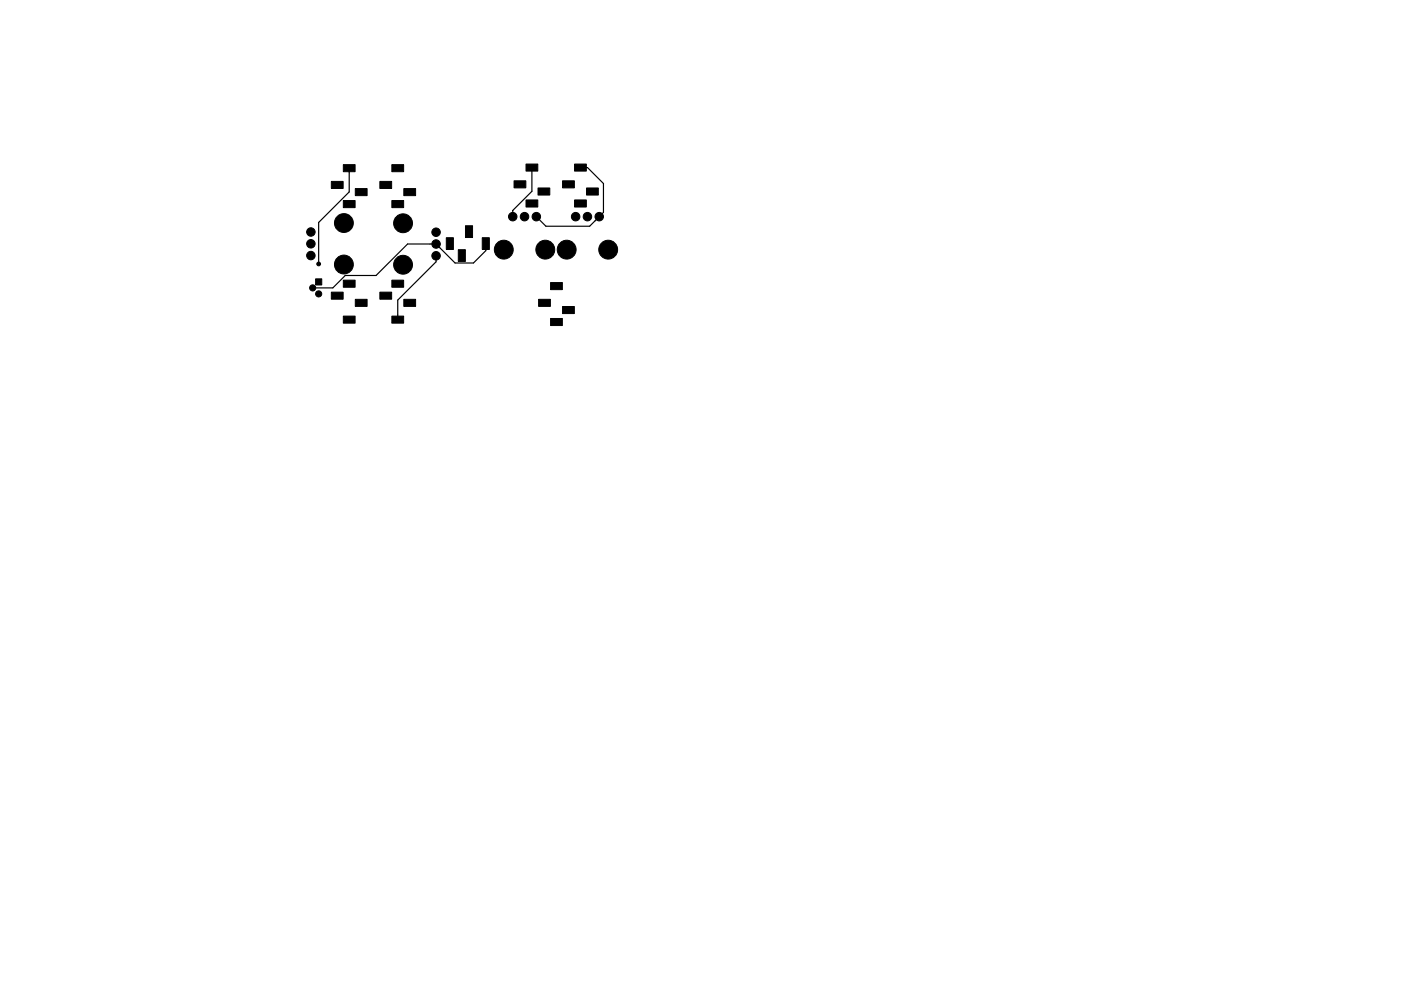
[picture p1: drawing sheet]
<svg xmlns="http://www.w3.org/2000/svg" width="297mm" height="210mm" viewBox="0 0 297 210" stroke-linecap="round" stroke-linejoin="round" font-family="sans-serif">
<g fill="#000" stroke="#000" stroke-width=".21">
<path d="M70.3 38.5h2.5v1.5h-2.5zM72.8 34.9h2.5v1.5h-2.5zM80.5 38.5h2.5v1.5h-2.5zM83.1 34.9h2.5v1.5h-2.5zM109 38.4h2.5v1.5h-2.5zM111.5 34.8h2.5v1.5h-2.5zM119.3 38.4h2.5v1.5h-2.5zM121.8 34.8h2.5v1.5h-2.5zM66.9 59.2h1.3v1.3h-1.3zM72.8 42.6h2.5v1.5h-2.5zM72.8 59.4h2.5v1.5h-2.5zM75.3 40h2.5v1.5h-2.5z"/>
<path d="M83.1 42.6h2.5v1.5h-2.5zM83.1 59.4h2.5v1.5h-2.5zM85.6 40h2.5v1.5h-2.5zM94.6 50.4h1.5v2.5h-1.5zM97.2 53h1.5v2.5h-1.5zM98.7 47.9h1.5v2.5h-1.5zM102.2 50.4h1.5v2.5h-1.5zM111.5 42.4h2.5v1.5h-2.5zM114.1 39.9h2.5v1.5h-2.5zM121.8 42.4h2.5v1.5h-2.5zM124.4 39.9h2.5v1.5h-2.5zM70.3 62h2.5v1.5h-2.5z"/>
<path d="M72.8 67.1h2.5v1.5h-2.5zM75.3 63.5h2.5v1.5h-2.5zM80.5 62h2.5v1.5h-2.5zM83.1 67.1h2.5v1.5h-2.5zM85.6 63.5h2.5v1.5h-2.5zM114.2 63.5h2.5v1.5h-2.5zM116.7 67.6h2.5v1.5h-2.5zM116.7 60h2.5v1.5h-2.5zM119.3 65h2.5v1.5h-2.5z"/>
<circle cx="65.9" cy="54.2" r=".9"/>
<circle cx="65.9" cy="49.2" r=".9"/>
<circle cx="65.9" cy="51.7" r=".9"/>
<circle cx="67.6" cy="56" r=".4"/>
<circle cx="72.9" cy="56.1" r="2"/>
<circle cx="72.9" cy="47.3" r="2"/>
<circle cx="85.5" cy="47.4" r="2"/>
<circle cx="85.5" cy="56.2" r="2"/>
<circle cx="92.5" cy="49.3" r=".9"/>
<circle cx="92.5" cy="54.3" r=".9"/>
<circle cx="92.5" cy="51.8" r=".9"/>
<circle cx="106.8" cy="53" r="2"/>
<circle cx="108.7" cy="46" r=".9"/>
<circle cx="111.2" cy="46" r=".9"/>
<circle cx="113.7" cy="46" r=".9"/>
<circle cx="115.6" cy="53" r="2"/>
<circle cx="120.1" cy="53" r="2"/>
<circle cx="122" cy="46" r=".9"/>
<circle cx="124.5" cy="46" r=".9"/>
<circle cx="127" cy="46" r=".9"/>
<circle cx="128.9" cy="53" r="2"/>
<circle cx="66.3" cy="61.1" r=".65"/>
<circle cx="67.6" cy="62.4" r=".65"/>
</g>
<path d="M74 35.7v5l-6.4 6.5v8.8M112.8 35.6v5l-4.1 4.1v1.3M123.1 35.6h1.5l3.3 3.3v6.2l-2.9 2.9h-9.3l-2-2M92.5 54.3v1.2l-8.2 8.2v4.1M103 51.7v1.5l-2.6 2.6h-3.9l-4-4h-6.1l-6.7 6.6h-6.5l-2.6 2.7h-4.3" fill="none" stroke="#000" stroke-width=".25"/>
</svg>
